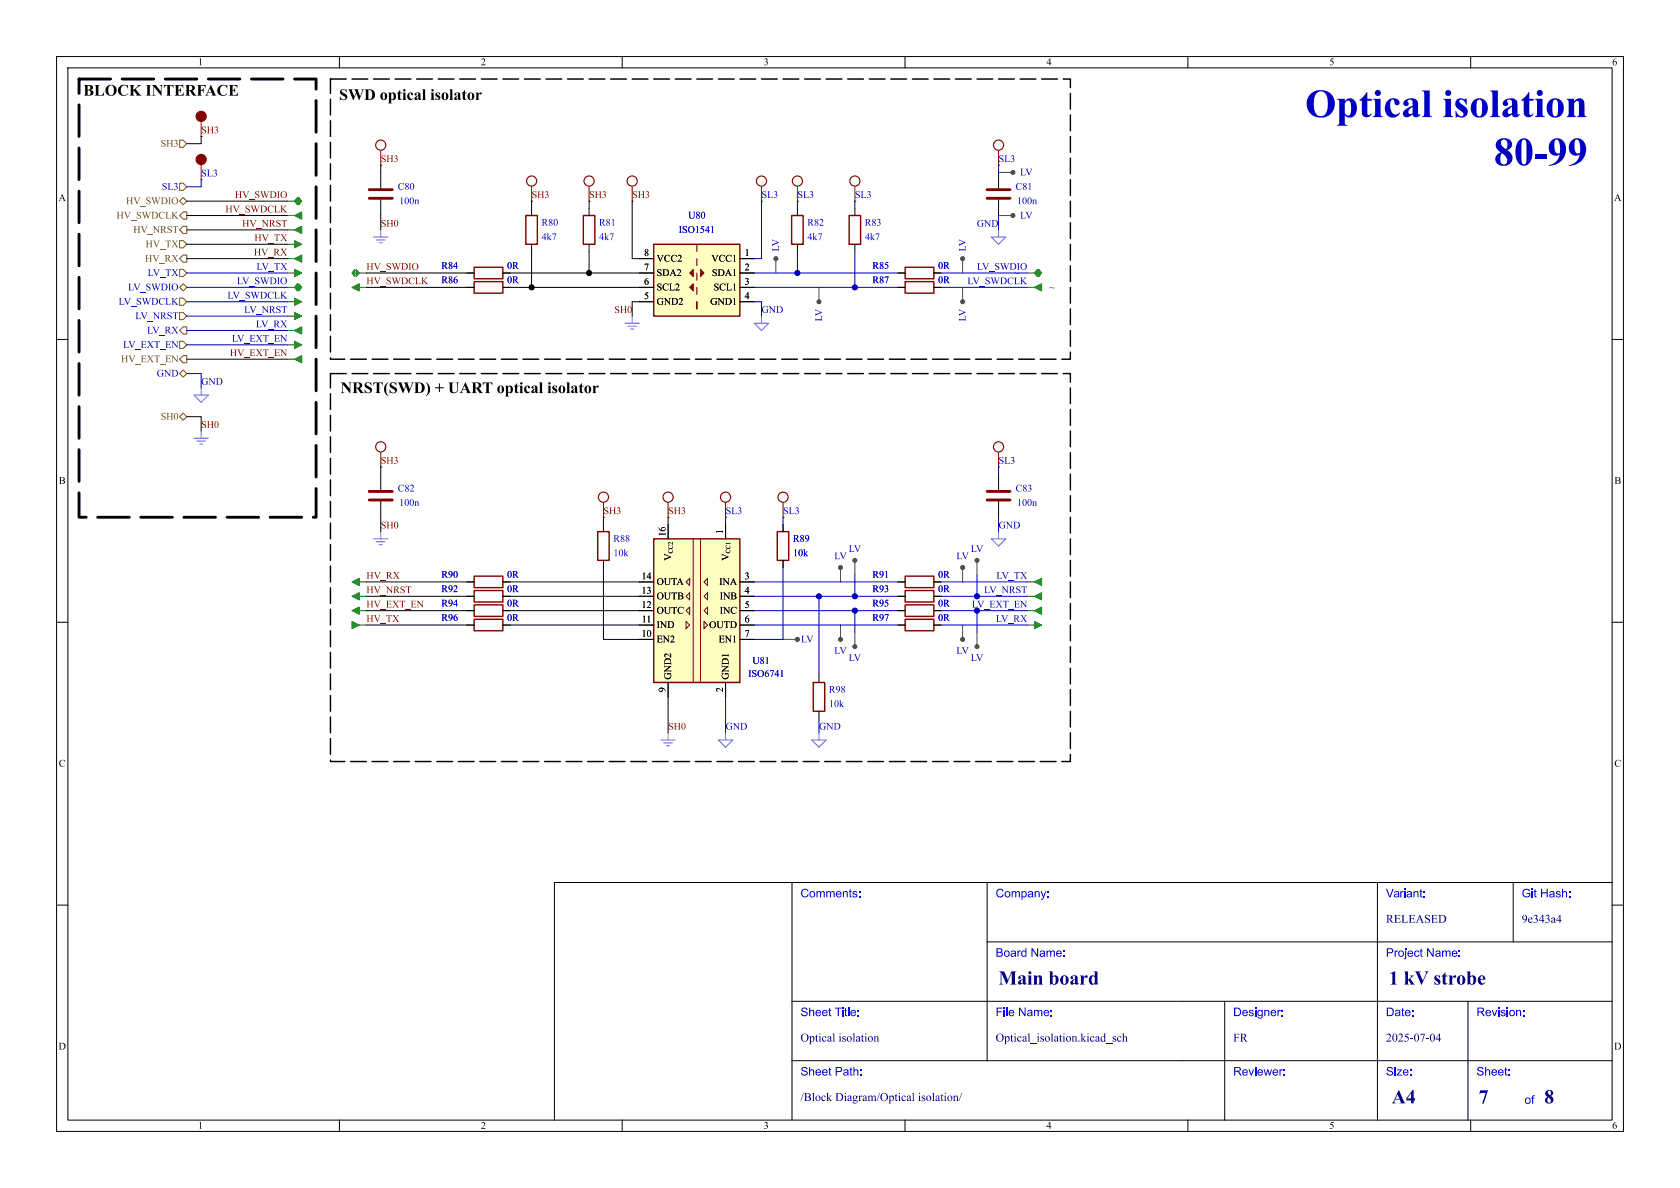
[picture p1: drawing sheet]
<svg xmlns="http://www.w3.org/2000/svg" width="297mm" height="210mm" viewBox="0 0 297 210" stroke-linecap="round" stroke-linejoin="round" font-family="sans-serif">
<defs><g id="words">
<g font-size="7.1" fill="#0000c2">
<text x="230.7" y="22.5">Opticalisolation</text>
<text x="264.1" y="31.1">80-99</text>
</g>
<g font-size="3.5" fill="#00007f">
<text x="176.5" y="174.9">Main board</text>
<text x="245.5" y="174.9">1 kV strobe</text>
<text x="246" y="195.9">A4</text>
<text x="261.4" y="196">7</text>
<text x="273" y="196">8</text>
</g>
<g font-size="2.8">
<text x="14.7" y="17.6">BLOCK INTERFACE</text>
<text x="59.9" y="18.4">SWD opticalisolator</text>
<text x="60.2" y="70.2">NRST(SWD)+ UART opticalisolator</text>
</g>
<g font-size="2.1" fill="#00f">
<text x="141.5" y="159.2">Comments:</text>
<text x="176" y="159.2">Company:</text>
<text x="245" y="159.2">Variant:</text>
<text x="269" y="159.2">Git Hash:</text>
<text x="176" y="169.7">Board Name:</text>
<text x="245" y="169.7">Project Name:</text>
<text x="141.5" y="180.2">Sheet Title:</text>
<text x="176" y="180.2">File Name:</text>
<text x="218" y="180.2">Designer:</text>
<text x="245" y="180.2">Date:</text>
<text x="261" y="180.2">Revision:</text>
<text x="141.5" y="190.7">Sheet Path:</text>
<text x="218" y="190.7">Reviewer:</text>
<text x="245" y="190.7">Size:</text>
<text x="261" y="190.7">Sheet:</text>
<text x="269.5" y="195.7">of</text>
</g>
<g font-size="2.1" fill="#00007f">
<text x="245" y="163.7">RELEASED</text>
<text x="269" y="163.7">9e343a4</text>
<text x="141.5" y="184.7">Opticalisolation</text>
<text x="176" y="184.7">Optical_isolation.kicad_sch</text>
<text x="218" y="184.7">FR</text>
<text x="245" y="184.7">2025-07-04</text>
<text x="141.5" y="195.2">/Block Diagram/Opticalisolation/</text>
</g>
<g font-size="1.8">
<text x="35" y="12">1</text>
<text x="85" y="12">2</text>
<text x="135" y="12">3</text>
<text x="185" y="12">4</text>
<text x="235" y="12">5</text>
<text x="285" y="12">6</text>
<text x="10.3" y="36">A</text>
<text x="285.3" y="36">A</text>
<text x="113.9" y="45.5">8</text>
<text x="116.1" y="46.7">VCC2</text>
<text x="125.8" y="46.7">VCC1</text>
<text x="131.6" y="45.5">1</text>
<text x="113.9" y="48">7</text>
<text x="113.9" y="50.5">6</text>
<text x="113.9" y="53.1">5</text>
<text x="116.1" y="49.2">SDA2</text>
<text x="116.1" y="51.8">SCL2</text>
<text x="125.9" y="49.2">SDA1</text>
<text x="126.2" y="51.8">SCL1</text>
<text x="131.6" y="48">2</text>
<text x="131.6" y="50.5">3</text>
<text x="131.6" y="53.1">4</text>
<text x="116.1" y="54.3">GND2</text>
<text x="125.6" y="54.3">GND1</text>
<text x="10.4" y="86">B</text>
<text x="285.4" y="86">B</text>
<text x="117.9" y="94.9" transform="rotate(-90 117.9 94.9)">16</text>
<text x="128" y="94.4" transform="rotate(-90 128 94.4)">1</text>
<text x="119.1" y="99.1" transform="rotate(-90 119.1 99.1)">V_{CC2}</text>
<text x="129.3" y="99.1" transform="rotate(-90 129.3 99.1)">V_{CC1}</text>
<text x="113.4" y="102.6">14</text>
<text x="113.4" y="105.2">13</text>
<text x="113.4" y="107.7">12</text>
<text x="116.1" y="103.9">OUTA</text>
<text x="116.1" y="106.4">OUTB</text>
<text x="127.1" y="103.9">INA</text>
<text x="127.2" y="106.4">INB</text>
<text x="131.6" y="102.6">3</text>
<text x="131.6" y="105.2">4</text>
<text x="131.6" y="107.7">5</text>
<text x="113.4" y="112.8">10</text>
<text x="113.4" y="110.2">11</text>
<text x="116.1" y="108.9">OUTC</text>
<text x="116.1" y="111.5">IND</text>
<text x="125.4" y="111.5">OUTD</text>
<text x="127.2" y="108.9">INC</text>
<text x="131.6" y="110.2">6</text>
<text x="131.6" y="112.8">7</text>
<text x="116.1" y="114">EN2</text>
<text x="127" y="114">EN1</text>
<text x="117.9" y="122.4" transform="rotate(-90 117.9 122.4)">9</text>
<text x="119.1" y="120.1" transform="rotate(-90 119.1 120.1)">GND2</text>
<text x="128" y="122.4" transform="rotate(-90 128 122.4)">2</text>
<text x="129.3" y="120.1" transform="rotate(-90 129.3 120.1)">GND1</text>
<text x="10.4" y="136">C</text>
<text x="285.4" y="136">C</text>
<text x="10.3" y="186">D</text>
<text x="285.3" y="186">D</text>
<text x="35" y="200">1</text>
<text x="85" y="200">2</text>
<text x="135" y="200">3</text>
<text x="185" y="200">4</text>
<text x="235" y="200">5</text>
<text x="285" y="200">6</text>
</g>
<g font-size="1.8" fill="#840000">
<text x="35.6" y="23.8">SH3</text>
<text x="67.3" y="28.9">SH3</text>
<text x="41.5" y="35.2">HV_SWDIO</text>
<text x="94" y="35.2">SH3</text>
<text x="104.1" y="35.2">SH3</text>
<text x="111.8" y="35.2">SH3</text>
<text x="39.8" y="37.8">HV_SWDCLK</text>
<text x="42.8" y="40.3">HV_NRST</text>
<text x="67.3" y="40.3">SH0</text>
<text x="44.9" y="45.4">HV_RX</text>
<text x="45" y="42.8">HV_TX</text>
<text x="64.8" y="47.9">HV_SWDIO</text>
<text x="64.8" y="50.5">HV_SWDCLK</text>
<text x="108.6" y="55.5">SH0</text>
<text x="40.6" y="63.2">HV_EXT_EN</text>
<text x="35.6" y="75.9">SH0</text>
<text x="67.3" y="82.2">SH3</text>
<text x="67.3" y="93.6">SH0</text>
<text x="106.7" y="91.1">SH3</text>
<text x="118.1" y="91.1">SH3</text>
<text x="64.8" y="102.5">HV_RX</text>
<text x="64.8" y="105.1">HV_NRST</text>
<text x="64.8" y="107.6">HV_EXT_EN</text>
<text x="64.8" y="110.1">HV_TX</text>
<text x="118.1" y="129.2">SH0</text>
</g>
<g font-size="1.8" fill="#725600">
<text x="28.4" y="26.4">SH3</text>
<text x="20.6" y="39.1">HV_SWDCLK</text>
<text x="22.3" y="36.5">HV_SWDIO</text>
<text x="23.6" y="41.6">HV_NRST</text>
<text x="25.6" y="46.7">HV_RX</text>
<text x="25.7" y="44.2">HV_TX</text>
<text x="21.4" y="64.5">HV_EXT_EN</text>
<text x="28.4" y="74.6">SH0</text>
</g>
<g font-size="1.8" fill="#0000b1">
<text x="176.5" y="28.9">SL3</text>
<text x="28.6" y="34">SL3</text>
<text x="35.6" y="31.4">SL3</text>
<text x="134.6" y="35.2">SL3</text>
<text x="141" y="35.2">SL3</text>
<text x="151.1" y="35.2">SL3</text>
<text x="180.3" y="31.5">LV</text>
<text x="172.7" y="40.3">GND</text>
<text x="180.3" y="39.1">LV</text>
<text x="45.3" y="47.9">LV_TX</text>
<text x="138.1" y="44.5" transform="rotate(-90 138.1 44.5)">LV</text>
<text x="171.2" y="44.5" transform="rotate(-90 171.2 44.5)">LV</text>
<text x="172.7" y="47.9">LV_SWDIO</text>
<text x="22.6" y="51.8">LV_SWDIO</text>
<text x="26.1" y="49.2">LV_TX</text>
<text x="40.2" y="53">LV_SWDCLK</text>
<text x="41.9" y="50.5">LV_SWDIO</text>
<text x="171" y="50.5">LV_SWDCLK</text>
<text x="21" y="54.3">LV_SWDCLK</text>
<text x="23.9" y="56.9">LV_NRST</text>
<text x="26" y="59.4">LV_RX</text>
<text x="43.2" y="55.5">LV_NRST</text>
<text x="45.2" y="58.1">LV_RX</text>
<text x="134.6" y="55.5">GND</text>
<text x="145.8" y="56.8" transform="rotate(-90 145.8 56.8)">LV</text>
<text x="171.2" y="56.8" transform="rotate(-90 171.2 56.8)">LV</text>
<text x="21.8" y="61.9">LV_EXT_EN</text>
<text x="41" y="60.6">LV_EXT_EN</text>
<text x="27.7" y="67">GND</text>
<text x="35.6" y="68.2">GND</text>
<text x="176.5" y="82.2">SL3</text>
<text x="128.3" y="91.1">SL3</text>
<text x="138.4" y="91.1">SL3</text>
<text x="176.5" y="93.6">GND</text>
<text x="147.5" y="99.1">LV</text>
<text x="150" y="97.8">LV</text>
<text x="169.1" y="99.1">LV</text>
<text x="171.6" y="97.8">LV</text>
<text x="171.8" y="107.6">LV_EXT_EN</text>
<text x="174" y="105.1">LV_NRST</text>
<text x="176.1" y="102.5">LV_TX</text>
<text x="176" y="110.1">LV_RX</text>
<text x="141.6" y="114">LV</text>
<text x="147.5" y="116.3">LV</text>
<text x="150" y="117.5">LV</text>
<text x="169.1" y="116.3">LV</text>
<text x="171.6" y="117.5">LV</text>
<text x="128.3" y="129.2">GND</text>
<text x="144.8" y="129.2">GND</text>
</g>
<g font-size="1.8" fill="#0000c2">
<text x="70.3" y="34">C80</text>
<text x="179.5" y="34">C81</text>
<text x="70.6" y="36.5">100n</text>
<text x="95.7" y="40.4">R80</text>
<text x="105.9" y="40.4">R81</text>
<text x="120" y="41.6">ISO1541</text>
<text x="121.7" y="39.1">U80</text>
<text x="142.7" y="40.4">R82</text>
<text x="152.9" y="40.4">R83</text>
<text x="179.8" y="36.5">100n</text>
<text x="78" y="48">R84</text>
<text x="89.6" y="48">0R</text>
<text x="95.8" y="42.9">4k7</text>
<text x="105.9" y="42.9">4k7</text>
<text x="142.7" y="42.9">4k7</text>
<text x="152.9" y="42.9">4k7</text>
<text x="154.2" y="48">R85</text>
<text x="165.8" y="48">0R</text>
<text x="78" y="50.5">R86</text>
<text x="89.6" y="50.5">0R</text>
<text x="154.2" y="50.5">R87</text>
<text x="165.8" y="50.5">0R</text>
<text x="179.3" y="49.2">~</text>
<text x="185.5" y="51.8">~</text>
<text x="70.3" y="87.3">C82</text>
<text x="70.6" y="89.9">100n</text>
<text x="179.5" y="87.3">C83</text>
<text x="179.8" y="89.9">100n</text>
<text x="108.4" y="96.2">R88</text>
<text x="108.5" y="98.8">10k</text>
<text x="140.2" y="96.2">R89</text>
<text x="140.2" y="98.8">10k</text>
<text x="78" y="105.1">R92</text>
<text x="78" y="107.7">R94</text>
<text x="78" y="102.6">R90</text>
<text x="89.6" y="105.1">0R</text>
<text x="89.6" y="107.7">0R</text>
<text x="89.6" y="102.6">0R</text>
<text x="154.2" y="107.7">R95</text>
<text x="154.2" y="105.1">R93</text>
<text x="154.2" y="102.6">R91</text>
<text x="165.8" y="107.7">0R</text>
<text x="165.8" y="105.1">0R</text>
<text x="165.8" y="102.6">0R</text>
<text x="78" y="110.2">R96</text>
<text x="89.6" y="110.2">0R</text>
<text x="154.2" y="110.2">R97</text>
<text x="165.8" y="110.2">0R</text>
<text x="133" y="117.8">U81</text>
<text x="132.3" y="120.1">ISO6741</text>
<text x="146.5" y="122.9">R98</text>
<text x="146.6" y="125.4">10k</text>
</g>
</g></defs>
<g fill="none" stroke="#000" stroke-width=".18">
<path d="M10 10h277v190h-277zM12 12h273v186h-273zM60 10v2M110 10v2M160 10v2M210 10v2M260 10v2M141 36.8v1.3M141 43.2v1.3M10 60h2M285 60h2M10 110h2"/>
<path d="M285 110h2M140 156v42M174.5 156v31.5M243.5 156v42M267.5 156v10.5M285 156h-187v42M10 160h2M140 177h145M174.5 166.5h110.5M216.5 177v21M259.5 177v21M285 160h2"/>
<path d="M60 198v2M110 198v2M140 187.5h145M160 198v2M210 198v2M260 198v2"/>
</g>
<path d="M140 38.1h2v5.1h-2z" fill="none" stroke="#840000" stroke-width=".25"/>
<g fill="none" stroke="#840000" stroke-width=".2">
<circle cx="67.3" cy="25.7" r=".9"/>
<circle cx="111.8" cy="32" r=".9"/>
</g>
<path d="M67.3 26.7v2.5M111.8 33v2.6" fill="none" stroke="#840000" stroke-width=".18"/>
<g fill="#008400" stroke="#008400" stroke-width=".18">
<path d="M62.7 47.6v1.3l-.5-.6z"/>
<path d="M63 47.6l.5 .7-.5 .6z"/>
</g>
<path d="M63.2 48.3h1.6" fill="none" stroke="#008400" stroke-width=".18"/>
<path d="M66 41.9h2.6M66.5 42.4h1.6M67.1 42.9h.5M110.5 57.2h2.5M111 57.7h1.5M111.5 58.2h.5M133.3 57.2h2.6l-1.3 1.2z" fill="none" stroke="#845eff" stroke-width=".2"/>
<path d="M67.3 40.6v1.3M111.8 55.9v1.3M134.6 55.9v1.3" fill="none" stroke="#845eff" stroke-width=".18"/>
<path d="M115.6 43.2h15.2v12.7h-15.2z" fill="#ffffc2"/>
<g fill="none" stroke="#840000" stroke-width=".25">
<path d="M93 38.1h2v5.1h-2zM103.1 38.1h2.1v5.1h-2.1zM150.1 38.1h2v5.1h-2zM83.8 47.2h5.1v2.1h-5.1zM83.8 49.8h5.1v2h-5.1zM115.6 43.2h15.2v12.7h-15.2zM160 49.8h5.1v2h-5.1zM160 47.2h5.1v2.1h-5.1zM105.7 94h2v5.1h-2zM137.4 94h2v5.1h-2zM83.8 104.4h5.1v2h-5.1zM160 106.9h5.1v2.1h-5.1z"/>
<path d="M160 104.4h5.1v2h-5.1zM160 109.5h5.1v2h-5.1zM160 101.9h5.1v2h-5.1zM143.8 120.7h2v5h-2z"/>
</g>
<g fill="#840000" stroke="#840000" stroke-width=".18">
<path d="M123.8 47.6l.7 .7-.7 .6z"/>
<path d="M121.9 48.3l.7-.7v1.3z"/>
<path d="M121.9 50.8l.7-.6v1.2z"/>
</g>
<g fill="none" stroke="#840000" stroke-width=".18">
<path d="M35.6 21.6v2.5M35.6 29.2v2.6M94 33v2.6M104.1 33v2.6M134.6 33v2.6M141 33v2.6M151.1 33v2.6M176.5 26.7v2.5M123.2 53.3v1.3zM123.2 43.2v1.3M123.2 45.7v1.3M123.2 48.3v1.2"/>
<path d="M123.2 50.8v1.3M106.7 88.9v2.5M128.3 88.9v2.5M138.4 88.9v2.5M176.5 80v2.6"/>
</g>
<g fill="none" stroke="#000" stroke-width=".18">
<path d="M67.3 30.5v2.8M67.3 35.3v2.8M94 36.8v1.3M104.1 36.8v1.3M151.1 36.8v1.3M176.5 30.5v2.8M176.5 35.3v2.8M82.5 48.3h1.3M82.5 50.8h1.3M88.9 48.3h1.3M88.9 50.8h1.3M94 43.2v1.3"/>
<path d="M104.1 43.2v1.3M113 45.7h2.6M113 48.3h2.6M113 50.8h2.6M113 53.3h2.6M130.8 45.7h2.5M130.8 48.3h2.5M130.8 50.8h2.5M130.8 53.3h2.5M151.1 43.2v1.3M158.7 48.3h1.3M158.7 50.8h1.3"/>
<path d="M165.1 48.3h1.3M165.1 50.8h1.3M106.7 92.7v1.3M106.7 99.1v1.2M138.4 92.7v1.3M138.4 99.1v1.2M176.5 83.8v2.8M176.5 88.6v2.8M82.5 105.4h1.3M88.9 105.4h1.3M144.8 119.4v1.3M158.7 105.4h1.3"/>
<path d="M158.7 108h1.3M158.7 110.5h1.3M158.7 102.9h1.3M165.1 105.4h1.3M165.1 108h1.3M165.1 110.5h1.3M165.1 102.9h1.3M144.8 125.7v1.3"/>
</g>
<g fill="#008400" stroke="#008400" stroke-width=".18">
<path d="M182.9 50.8l1.2-.6v1.2z"/>
<path d="M183.6 47.6l.5 .7-.5 .6z"/>
<path d="M183.4 47.6v1.3l-.5-.6z"/>
<path d="M62.2 108l1.3-.7v1.3z"/>
<path d="M62.2 109.9l1.3 .6-1.3 .6z"/>
<path d="M62.2 102.9l1.3-.7v1.3z"/>
<path d="M62.2 105.4l1.3-.6v1.2z"/>
<path d="M52.1 40.6l1.2-.6v1.3z"/>
<path d="M52.1 60.3l1.2 .7-1.2 .6z"/>
<path d="M52.1 63.5l1.2-.6v1.2z"/>
<path d="M52.1 58.4l1.2-.6v1.3z"/>
<path d="M52.1 55.2l1.2 .7-1.2 .6z"/>
<path d="M52.1 52.7l1.2 .6-1.2 .7z"/>
<path d="M52.1 47.6l1.2 .7-1.2 .6z"/>
<path d="M52.8 50.2l.5 .6-.5 .6z"/>
<path d="M52.6 50.2v1.2l-.5-.6z"/>
<path d="M52.8 34.9l.5 .7-.5 .6z"/>
<path d="M52.6 34.9v1.3l-.5-.6z"/>
<path d="M52.1 45.7l1.2-.6v1.3z"/>
<path d="M52.1 38.1l1.2-.6v1.2z"/>
<path d="M52.1 42.5l1.2 .7-1.2 .6z"/>
<path d="M62.2 50.8l1.3-.6v1.2z"/>
<path d="M182.9 105.4l1.2-.6v1.2z"/>
</g>
<g fill="none" stroke="#008400" stroke-width=".18">
<path d="M50.8 35.6h1.5M50.8 38.1h1.9M50.8 50.8h1.5M50.8 48.3h1.3M50.8 40.6h1.9M50.8 58.4h1.9M50.8 55.9h1.3M50.8 53.3h1.3M50.8 45.7h1.9M50.8 43.2h1.3M63.5 50.8h1.3M181.6 50.8h1.9"/>
<path d="M181.6 48.3h1.5M50.8 61h1.3M50.8 63.5h1.9M62.9 110.5h1.9M63.5 108h1.3M63.5 102.9h1.3M63.5 105.4h1.3M181.6 105.4h1.9"/>
</g>
<g fill="none" stroke="#840000" stroke-width=".2">
<circle cx="94" cy="32" r=".9"/>
<circle cx="104.1" cy="32" r=".9"/>
<circle cx="134.6" cy="32" r=".9"/>
<circle cx="141" cy="32" r=".9"/>
<circle cx="151.1" cy="32" r=".9"/>
<circle cx="176.5" cy="25.7" r=".9"/>
<circle cx="176.5" cy="79" r=".9"/>
<circle cx="106.7" cy="87.9" r=".9"/>
<circle cx="128.3" cy="87.9" r=".9"/>
<circle cx="138.4" cy="87.9" r=".9"/>
</g>
<path d="M175.3 41.9h2.5l-1.3 1.3zM34.3 69.9h2.5l-1.2 1.2zM34.3 77.5h2.5M34.8 78h1.5M35.3 78.5h.5M175.3 95.3h2.5l-1.3 1.2zM116.8 130.8h2.6M117.3 131.3h1.6M117.9 131.8h.5M127 130.8h2.5l-1.2 1.3zM143.5 130.8h2.5l-1.2 1.3z" fill="none" stroke="#845eff" stroke-width=".2"/>
<path d="M176.5 40.6v1.3M35.6 68.6v1.3M35.6 76.2v1.3M176.5 94v1.3M118.1 129.5v1.3M128.3 129.5v1.3M144.8 129.5v1.3" fill="none" stroke="#845eff" stroke-width=".18"/>
<path d="M65.3 33.5h4M65.3 35.1h4M174.5 33.5h4.1M174.5 35.1h4.1M174.5 86.9h4.1M174.5 88.4h4.1" fill="none" stroke="#840000" stroke-width=".51"/>
<g fill="#840000" stroke="#840000" stroke-width=".2">
<circle cx="35.6" cy="20.6" r=".9"/>
<circle cx="35.6" cy="28.2" r=".9"/>
</g>
<path d="M115.6 95.3h15.2v25.4h-15.2z" fill="#ffffc2"/>
<path d="M115.6 95.3h15.2v25.4h-15.2zM83.8 106.9h5.1v2.1h-5.1zM83.8 109.5h5.1v2h-5.1zM83.8 101.9h5.1v2h-5.1z" fill="none" stroke="#840000" stroke-width=".25"/>
<path d="M67.3 80v2.6M118.1 88.9v2.5M122.6 95.3v25.4M123.8 95.3v25.4M121.3 102.9l.6-.7v1.3zM121.3 105.4l.6-.6v1.2zM121.3 109.9l.6 .6-.6 .6zM121.9 107.3v1.3l-.6-.6zM124.5 102.9l.6-.7v1.3zM124.5 105.4l.6-.6v1.2zM124.5 108l.6-.7v1.3zM124.5 109.9l.6 .6-.6 .6z" fill="none" stroke="#840000" stroke-width=".18"/>
<g fill="none" stroke="#000" stroke-width=".18">
<path d="M33 38.1h17.8M33 35.6h17.8M35.6 24.1v1.3h-2.6M67.3 29.2v1.3M67.3 38.1v2.5M94 35.6v1.2M104.1 35.6v1.2M111.8 35.6v10.1h3.8M33 40.6h17.8M33 45.7h17.8M33 43.2h17.8M64.8 50.8h19"/>
<path d="M64.8 48.3h19M88.9 50.8h26.7M88.9 48.3h26.7M94 44.5v6.3M104.1 44.5v3.8M115.6 53.3h-3.8v2.6M130.8 50.8h2.5M130.8 48.3h2.5M130.8 45.7h2.5M130.8 53.3h2.5M158.7 50.8h1.3M158.7 48.3h1.3"/>
<path d="M165.1 50.8h1.3M165.1 48.3h1.3M33 73.7h2.6v2.5M33 63.5h17.8M67.3 82.6v4M67.3 88.6v5.4M106.7 91.4v1.3M118.1 91.4v1.3M138.4 92.7v1.3M138.4 99.1v1.2M64.8 102.9h19M64.8 105.4h19"/>
<path d="M64.8 108h19M64.8 110.5h19M88.9 102.9h24.1M88.9 105.4h24.1M88.9 108h24.1M88.9 110.5h24.1M106.7 100.3v12.7h6.3M130.8 102.9h2.5M130.8 105.4h2.5M130.8 108h2.5M130.8 110.5h2.5M130.8 113h2.5"/>
<path d="M158.7 102.9h1.3M158.7 105.4h1.3M158.7 108h1.3M158.7 110.5h1.3M165.1 102.9h1.3M165.1 105.4h1.3M165.1 108h1.3M165.1 110.5h1.3M118.1 120.7v8.8M128.3 120.7v2.5"/>
</g>
<g fill="none" stroke="#840000" stroke-width=".2">
<circle cx="67.3" cy="79" r=".9"/>
<circle cx="118.1" cy="87.9" r=".9"/>
</g>
<path d="M66 95.3h2.6M66.5 95.8h1.6M67.1 96.3h.5" fill="none" stroke="#845eff" stroke-width=".2"/>
<path d="M67.3 94v1.3" fill="none" stroke="#845eff" stroke-width=".18"/>
<path d="M65.3 86.9h4M65.3 88.4h4" fill="none" stroke="#840000" stroke-width=".51"/>
<g fill="#008400" stroke="#008400" stroke-width=".18">
<path d="M182.9 102.9l1.2-.7v1.3z"/>
<path d="M182.9 109.9l1.2 .6-1.2 .6z"/>
<path d="M182.9 108l1.2-.7v1.3z"/>
</g>
<path d="M181.6 102.9h1.9M181.6 110.5h1.3M181.6 108h1.9" fill="none" stroke="#008400" stroke-width=".18"/>
<g fill="none" stroke="#484848" stroke-width=".18">
<path d="M176.5 30.5h2.2M176.5 38.1h2.2M137.2 46.1v2.2M144.8 50.8v2.2M170.2 46.1v2.2M170.2 50.8v2.2M151.1 99.4v2.2M172.7 99.4v2.2M138.4 113h2.2M148.6 100.7v2.2M148.6 110.5v2.2M151.1 111.8v2.1"/>
<path d="M170.2 100.7v2.2M170.2 110.5v2.2M172.7 111.8v2.1"/>
</g>
<g fill="#484848" stroke="#484848" stroke-width=".18">
<circle cx="179.1" cy="30.5" r=".36"/>
<circle cx="179.1" cy="38.1" r=".36"/>
<circle cx="172.7" cy="99.1" r=".36"/>
<circle cx="170.2" cy="100.3" r=".36"/>
<circle cx="170.2" cy="45.7" r=".36"/>
<circle cx="170.2" cy="113" r=".36"/>
<circle cx="172.7" cy="114.3" r=".36"/>
<circle cx="137.2" cy="45.7" r=".36"/>
<circle cx="151.1" cy="114.3" r=".36"/>
<circle cx="148.6" cy="100.3" r=".36"/>
<circle cx="141" cy="113" r=".36"/>
<circle cx="144.8" cy="53.3" r=".36"/>
<circle cx="148.6" cy="113" r=".36"/>
<circle cx="151.1" cy="99.1" r=".36"/>
<circle cx="170.2" cy="53.3" r=".36"/>
</g>
<g fill="none" stroke="#725600" stroke-width=".18">
<path d="M31.7 24.8h.7l.6 .6-.6 .6h-.7zM31.7 35.6l.7-.7 .6 .7-.6 .6zM31.7 32.4h.7l.6 .6-.6 .7h-.7zM32.4 37.5h.6v1.2h-.6l-.7-.6zM31.7 55.2h.7l.6 .7-.6 .6h-.7zM31.7 42.5h.7l.6 .7-.6 .6h-.7zM31.7 52.7h.7l.6 .6-.6 .7h-.7zM31.7 50.8l.7-.6 .6 .6-.6 .6zM31.7 47.6h.7l.6 .7-.6 .6h-.7zM32.4 40h.6v1.3h-.6l-.7-.7zM32.4 45.1h.6v1.3h-.6l-.7-.7zM32.4 57.8h.6v1.3h-.6l-.7-.7z"/>
<path d="M31.7 73.7l.7-.7 .6 .7-.6 .6zM31.7 66l.7-.6 .6 .6-.6 .7zM31.7 60.3h.7l.6 .7-.6 .6h-.7zM32.4 62.9h.6v1.2h-.6l-.7-.6z"/>
</g>
<g fill="none" stroke="#0000b1" stroke-width=".18">
<path d="M35.6 31.8v1.2h-2.6M134.6 35.6v10.1h-1.3M141 35.6v1.2M151.1 35.6v1.2M176.5 29.2v1.3M176.5 38.1v2.5M33 50.8h17.8M33 48.3h17.8M33 53.3h17.8M33 58.4h17.8M33 55.9h17.8M133.3 50.8h25.4"/>
<path d="M133.3 48.3h25.4M133.3 53.3h1.3v2.6M141 44.5v3.8M151.1 44.5v6.3M166.4 50.8h15.2M166.4 48.3h15.2M33 66h2.6v2.6M33 61h17.8M128.3 91.4v1.3M138.4 91.4v1.3M176.5 82.6v1.2M176.5 91.4v2.6"/>
<path d="M133.3 108h25.4M133.3 105.4h25.4M133.3 102.9h25.4M133.3 110.5h25.4M138.4 100.3v12.7h-5.1M144.8 105.4v14M151.1 101.6v3.8M151.1 108v3.8M166.4 108h15.2M166.4 105.4h15.2M166.4 102.9h15.2M166.4 110.5h15.2"/>
<path d="M172.7 101.6v3.8M172.7 108v3.8M128.3 123.2v6.3M144.8 127v2.5"/>
</g>
<path d="M58.4 14h130.8v49.5h-130.8zM58.4 66h130.8v68.6h-130.8z" fill="none" stroke="#000" stroke-width=".25" stroke-dasharray="2.8 1"/>
<path d="M14 14h41.9v77.4h-41.9z" fill="none" stroke="#000" stroke-width=".51" stroke-dasharray="5.6 2"/>
<g fill="#0000b1" stroke="#0000b1" stroke-width=".18">
<circle cx="151.1" cy="108" r=".46"/>
<circle cx="151.1" cy="105.4" r=".46"/>
<circle cx="144.8" cy="105.4" r=".46"/>
<circle cx="141" cy="48.3" r=".46"/>
<circle cx="172.7" cy="105.4" r=".46"/>
<circle cx="151.1" cy="50.8" r=".46"/>
</g>
<g fill="#000" stroke="#000" stroke-width=".18">
<circle cx="94" cy="50.8" r=".46"/>
<circle cx="104.1" cy="48.3" r=".46"/>
</g>
<use href="#words"/>
</svg>
